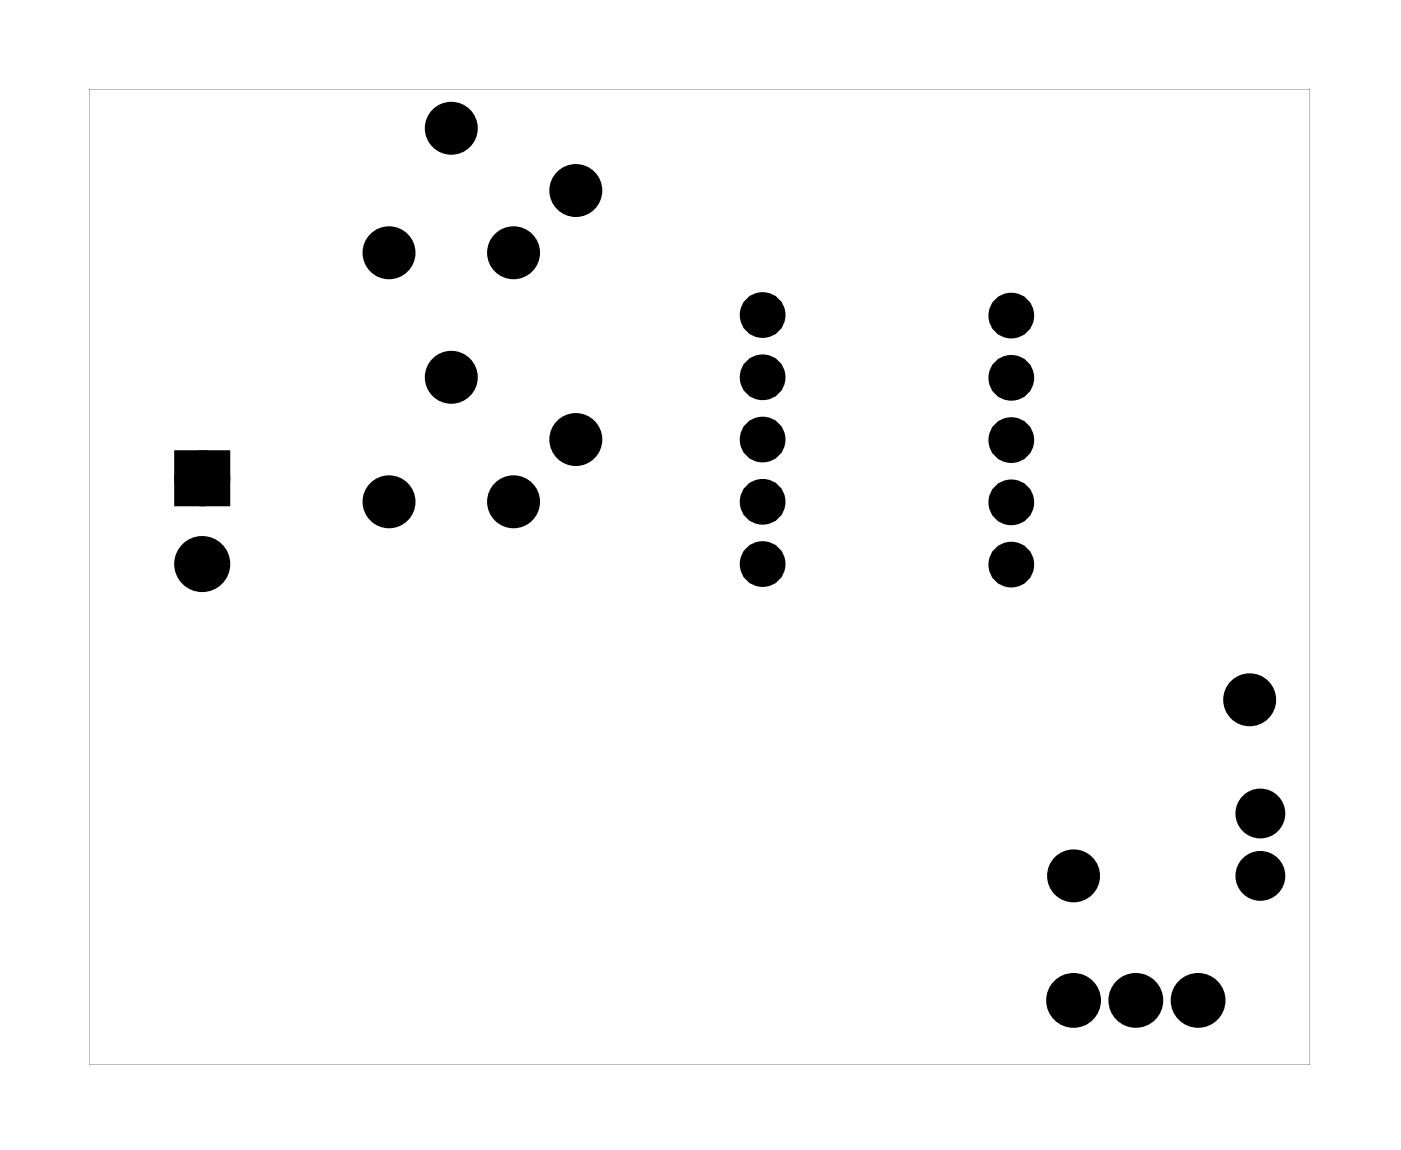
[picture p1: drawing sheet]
<svg xmlns="http://www.w3.org/2000/svg" width="57mm" height="47mm" viewBox="0 0 57 47" stroke-linecap="round" stroke-linejoin="round" font-family="sans-serif">
<g fill="#000">
<path d="M7.5 18.8h1.5v1.5h-1.5z"/>
<path d="M3.6 3.6h49.8v39.8h-49.8zM3.6 3.6v39.8h49.8v-39.8z"/>
</g>
<g fill="none" stroke="#000" stroke-width=".76" stroke-linecap="butt">
<path d="M7.5 18.8h1.5v1.5h-1.5z"/>
<circle cx="8.2" cy="19.5" r=".76"/>
<circle cx="15.9" cy="10.3" r=".7"/>
<circle cx="18.4" cy="5.2" r=".7"/>
<circle cx="18.4" cy="15.4" r=".7"/>
<circle cx="20.9" cy="10.3" r=".7"/>
<circle cx="23.5" cy="7.8" r=".7"/>
<circle cx="23.5" cy="17.9" r=".7"/>
<circle cx="8.2" cy="23" r=".76"/>
<circle cx="15.9" cy="20.5" r=".7"/>
<circle cx="20.9" cy="20.5" r=".7"/>
<circle cx="43.8" cy="35.7" r=".7"/>
<circle cx="51" cy="28.6" r=".7"/>
<circle cx="51.4" cy="33.2" r=".64"/>
<circle cx="51.4" cy="35.7" r=".64"/>
<circle cx="43.8" cy="40.8" r=".74"/>
<circle cx="46.3" cy="40.8" r=".74"/>
<circle cx="48.9" cy="40.8" r=".74"/>
</g>
<g fill="#000">
<circle cx="8.2" cy="19.5" r=".76"/>
<circle cx="15.9" cy="10.3" r=".7"/>
<circle cx="18.4" cy="15.4" r=".7"/>
<circle cx="18.4" cy="5.2" r=".7"/>
<circle cx="20.9" cy="10.3" r=".7"/>
<circle cx="23.5" cy="17.9" r=".7"/>
<circle cx="23.5" cy="7.8" r=".7"/>
<circle cx="31.1" cy="12.9" r=".41"/>
<circle cx="31.1" cy="17.9" r=".41"/>
<circle cx="31.1" cy="15.4" r=".41"/>
<circle cx="41.3" cy="15.4" r=".41"/>
<circle cx="41.3" cy="12.9" r=".41"/>
<circle cx="41.3" cy="18" r=".41"/>
<circle cx="8.2" cy="23" r=".76"/>
<circle cx="15.9" cy="20.5" r=".7"/>
<circle cx="20.9" cy="20.5" r=".7"/>
<circle cx="31.1" cy="23" r=".41"/>
<circle cx="31.1" cy="20.5" r=".41"/>
<circle cx="41.3" cy="23" r=".41"/>
<circle cx="41.3" cy="20.5" r=".41"/>
<circle cx="43.8" cy="35.7" r=".7"/>
<circle cx="51" cy="28.6" r=".7"/>
<circle cx="51.4" cy="33.2" r=".64"/>
<circle cx="51.4" cy="35.7" r=".64"/>
<circle cx="43.8" cy="40.8" r=".74"/>
<circle cx="46.3" cy="40.8" r=".74"/>
<circle cx="48.9" cy="40.8" r=".74"/>
</g>
<g fill="none" stroke="#000" stroke-width="1.1" stroke-linecap="butt">
<circle cx="31.1" cy="17.9" r=".41"/>
<circle cx="31.1" cy="12.9" r=".41"/>
<circle cx="31.1" cy="15.4" r=".41"/>
<circle cx="41.3" cy="18" r=".41"/>
<circle cx="41.3" cy="12.9" r=".41"/>
<circle cx="41.3" cy="15.4" r=".41"/>
<circle cx="31.1" cy="23" r=".41"/>
<circle cx="31.1" cy="20.5" r=".41"/>
<circle cx="41.3" cy="23" r=".41"/>
<circle cx="41.3" cy="20.5" r=".41"/>
</g>
</svg>
